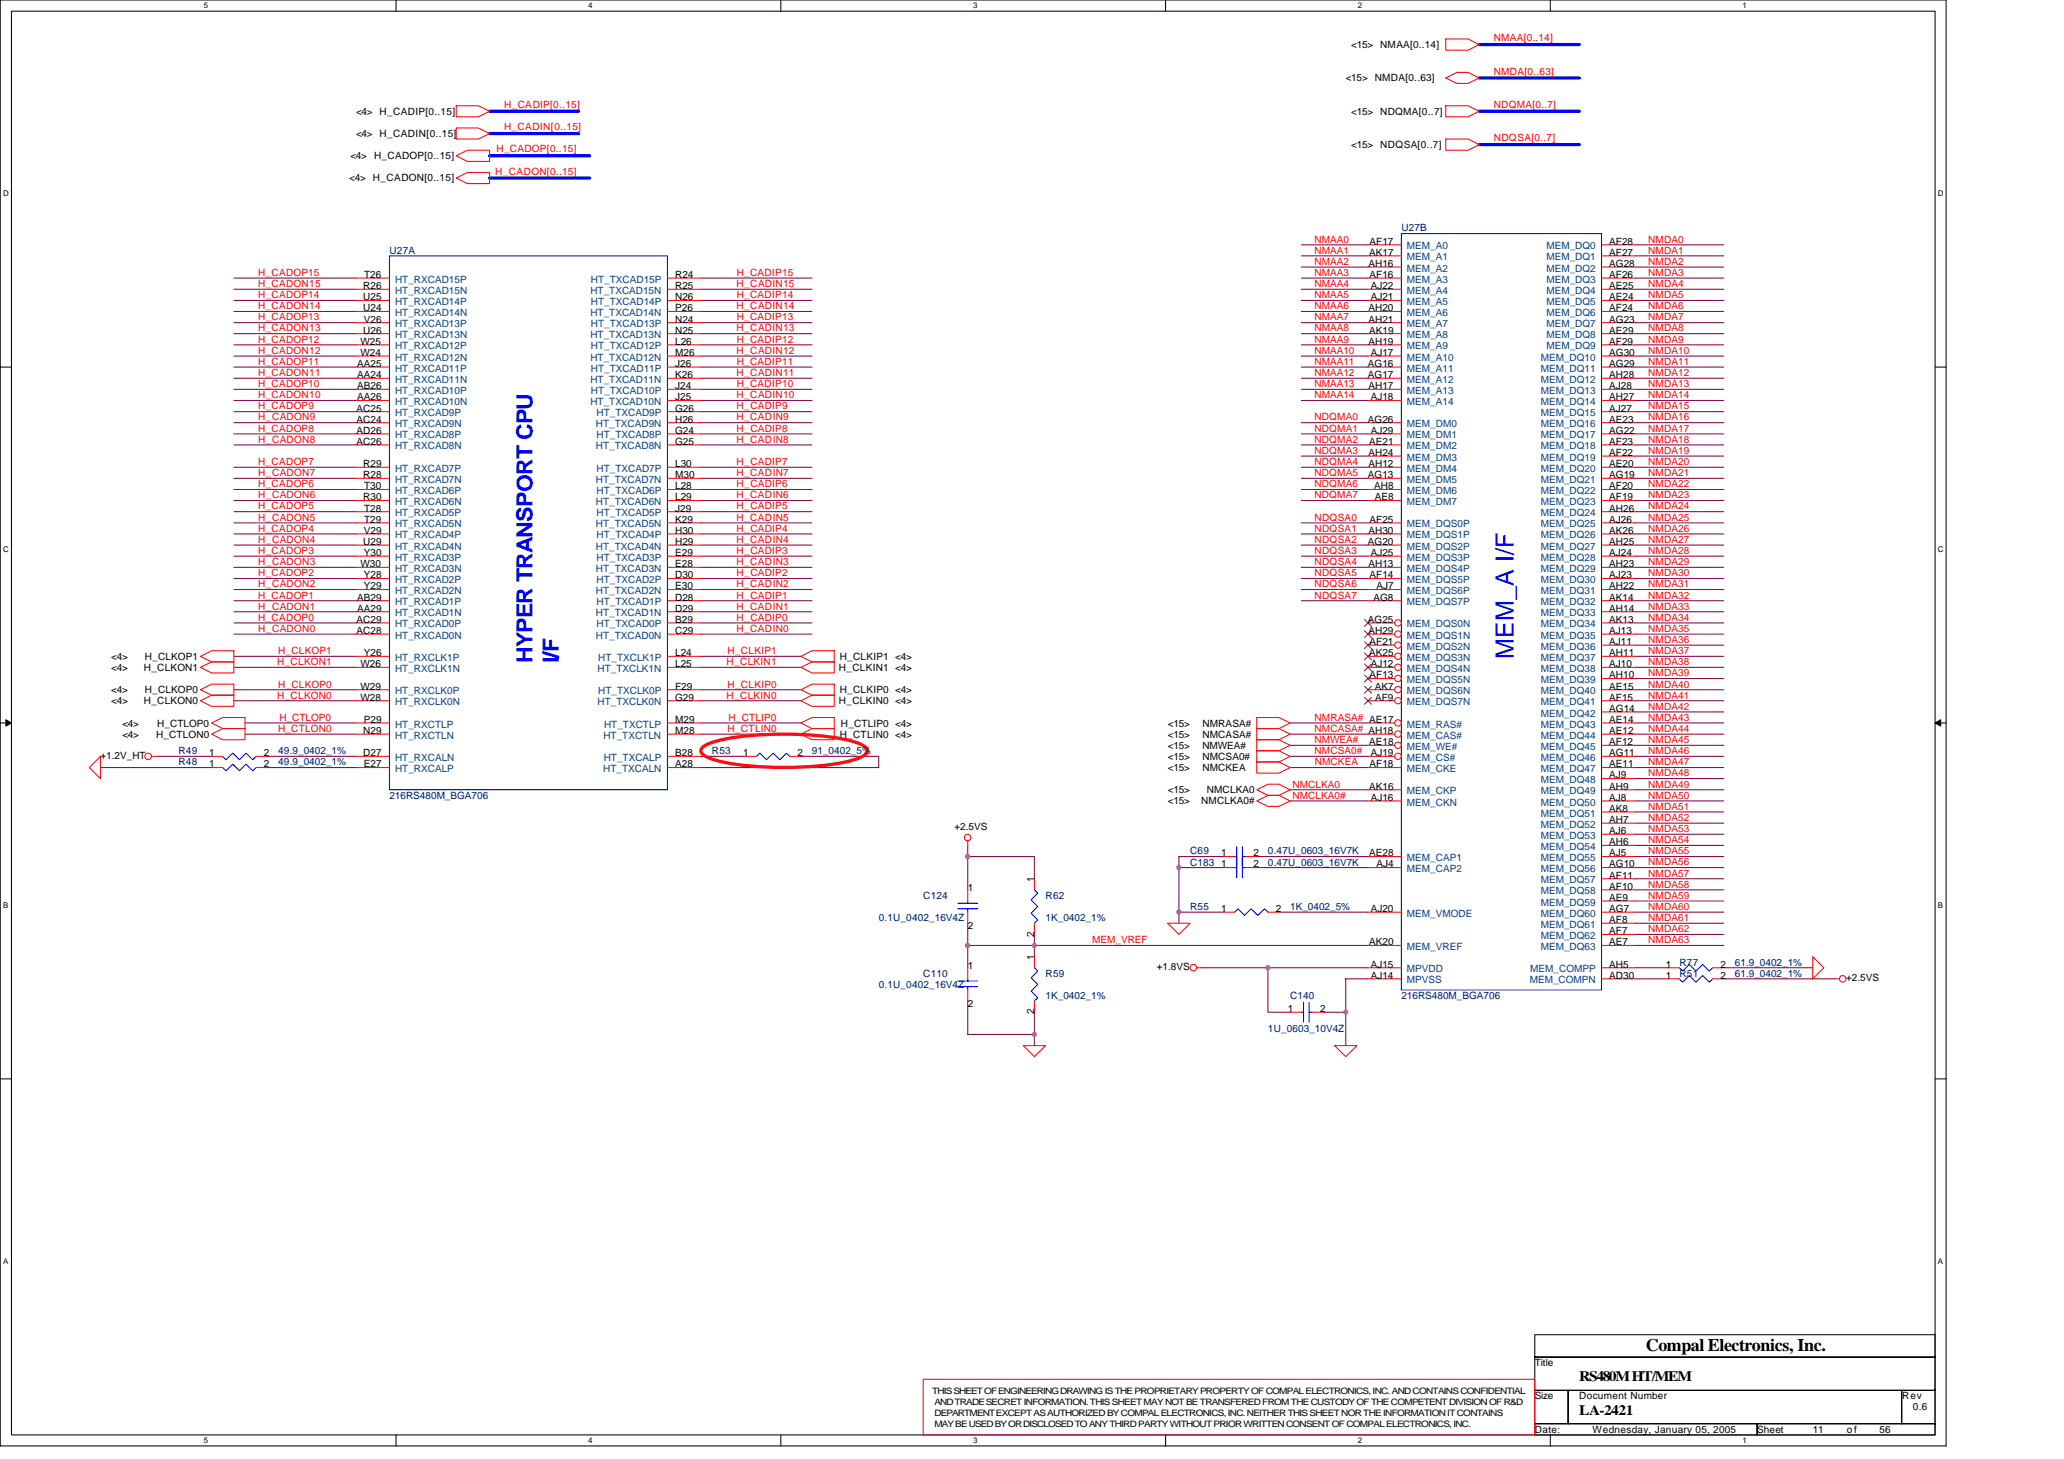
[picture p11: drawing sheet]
<svg xmlns="http://www.w3.org/2000/svg" width="297mm" height="210mm" viewBox="0 0 297 210" stroke-linecap="round" stroke-linejoin="round" font-family="sans-serif">
<defs><g id="words">
<text font-size="3.7" fill="#00f" x="217.9" y="94.7" transform="rotate(-90 217.9 94.7)">MEM_A I/F</text>
<g font-size="3.2" fill="#00f">
<text x="76.6" y="95.4" transform="rotate(-90 76.6 95.4)">HYPER TRANSPORT CPU</text>
<text x="80.4" y="95.4" transform="rotate(-90 80.4 95.4)">I/F</text>
</g>
<text font-size="2.5" x="236.9" y="194.3">Compal Electronics, Inc.</text>
<g font-size="2.1">
<text x="227.3" y="203.5">LA-2421</text>
<text x="227.3" y="198.7">RS480M HT/MEM</text>
</g>
<g font-size="1.4" fill="#f00">
<text x="215" y="5.9">NMAA[0..14]</text>
<text x="215" y="10.7">NMDA[0..63]</text>
<text x="72.5" y="15.5">H_CADIP[0..15]</text>
<text x="215" y="15.5">NDQMA[0..7]</text>
<text x="71.5" y="21.9">H_CADOP[0..15]</text>
<text x="72.5" y="18.7">H_CADIN[0..15]</text>
<text x="215" y="20.3">NDQSA[0..7]</text>
<text x="71.3" y="25.1">H_CADON[0..15]</text>
<text x="189.2" y="34.9">NMAA0</text>
<text x="237.2" y="34.9">NMDA0</text>
<text x="37.2" y="39.7">H_CADOP15</text>
<text x="37.2" y="41.3">H_CADON15</text>
<text x="106" y="41.3">H_CADIN15</text>
<text x="106" y="39.7">H_CADIP15</text>
<text x="189.2" y="36.5">NMAA1</text>
<text x="189.2" y="39.7">NMAA3</text>
<text x="189.2" y="38.1">NMAA2</text>
<text x="189.2" y="41.3">NMAA4</text>
<text x="237.2" y="38.1">NMDA2</text>
<text x="237.2" y="36.5">NMDA1</text>
<text x="237.2" y="41.3">NMDA4</text>
<text x="237.2" y="39.7">NMDA3</text>
<text x="37.2" y="42.9">H_CADOP14</text>
<text x="37.2" y="44.5">H_CADON14</text>
<text x="37.2" y="47.7">H_CADON13</text>
<text x="37.2" y="46.1">H_CADOP13</text>
<text x="106" y="44.5">H_CADIN14</text>
<text x="106" y="47.7">H_CADIN13</text>
<text x="106" y="42.9">H_CADIP14</text>
<text x="106" y="46.1">H_CADIP13</text>
<text x="189.2" y="42.9">NMAA5</text>
<text x="189.2" y="44.5">NMAA6</text>
<text x="189.2" y="46.1">NMAA7</text>
<text x="189.2" y="47.7">NMAA8</text>
<text x="237.2" y="46.1">NMDA7</text>
<text x="237.2" y="44.5">NMDA6</text>
<text x="237.2" y="47.7">NMDA8</text>
<text x="237.2" y="42.9">NMDA5</text>
<text x="37.2" y="49.3">H_CADOP12</text>
<text x="37.2" y="52.5">H_CADOP11</text>
<text x="37.2" y="50.9">H_CADON12</text>
<text x="106" y="50.9">H_CADIN12</text>
<text x="106" y="49.3">H_CADIP12</text>
<text x="106" y="52.5">H_CADIP11</text>
<text x="189.2" y="52.5">NMAA11</text>
<text x="189.2" y="49.3">NMAA9</text>
<text x="189.2" y="50.9">NMAA10</text>
<text x="237.2" y="50.9">NMDA10</text>
<text x="237.2" y="52.5">NMDA11</text>
<text x="237.2" y="49.3">NMDA9</text>
<text x="37.2" y="54.1">H_CADON11</text>
<text x="37.2" y="57.3">H_CADON10</text>
<text x="37.2" y="55.7">H_CADOP10</text>
<text x="37.2" y="58.9">H_CADOP9</text>
<text x="106" y="54.1">H_CADIN11</text>
<text x="106" y="57.3">H_CADIN10</text>
<text x="106" y="58.9">H_CADIP9</text>
<text x="106" y="55.7">H_CADIP10</text>
<text x="189.2" y="55.7">NMAA13</text>
<text x="189.2" y="54.1">NMAA12</text>
<text x="189.2" y="57.3">NMAA14</text>
<text x="237.2" y="54.1">NMDA12</text>
<text x="237.2" y="55.7">NMDA13</text>
<text x="237.2" y="58.9">NMDA15</text>
<text x="237.2" y="57.3">NMDA14</text>
<text x="37.2" y="60.5">H_CADON9</text>
<text x="37.2" y="62.1">H_CADOP8</text>
<text x="37.2" y="63.7">H_CADON8</text>
<text x="106" y="60.5">H_CADIN9</text>
<text x="106" y="63.7">H_CADIN8</text>
<text x="106" y="62.1">H_CADIP8</text>
<text x="189.2" y="65.3">NDQMA3</text>
<text x="189.2" y="62.1">NDQMA1</text>
<text x="189.2" y="63.7">NDQMA2</text>
<text x="189.2" y="60.5">NDQMA0</text>
<text x="237.2" y="60.5">NMDA16</text>
<text x="237.2" y="63.7">NMDA18</text>
<text x="237.2" y="65.3">NMDA19</text>
<text x="237.2" y="62.1">NMDA17</text>
<text x="37.2" y="66.9">H_CADOP7</text>
<text x="37.2" y="68.5">H_CADON7</text>
<text x="37.2" y="70.1">H_CADOP6</text>
<text x="37.2" y="71.7">H_CADON6</text>
<text x="106" y="68.5">H_CADIN7</text>
<text x="106" y="66.9">H_CADIP7</text>
<text x="106" y="71.7">H_CADIN6</text>
<text x="106" y="70.1">H_CADIP6</text>
<text x="189.2" y="66.9">NDQMA4</text>
<text x="189.2" y="68.5">NDQMA5</text>
<text x="189.2" y="70.1">NDQMA6</text>
<text x="189.2" y="71.7">NDQMA7</text>
<text x="237.2" y="66.9">NMDA20</text>
<text x="237.2" y="68.5">NMDA21</text>
<text x="237.2" y="70.1">NMDA22</text>
<text x="237.2" y="71.7">NMDA23</text>
<text x="37.2" y="73.3">H_CADOP5</text>
<text x="37.2" y="74.9">H_CADON5</text>
<text x="37.2" y="76.5">H_CADOP4</text>
<text x="106" y="74.9">H_CADIN5</text>
<text x="106" y="73.3">H_CADIP5</text>
<text x="106" y="76.5">H_CADIP4</text>
<text x="189.2" y="74.9">NDQSA0</text>
<text x="189.2" y="76.5">NDQSA1</text>
<text x="237.2" y="76.5">NMDA26</text>
<text x="237.2" y="73.3">NMDA24</text>
<text x="237.2" y="74.9">NMDA25</text>
<text x="37.2" y="78.1">H_CADON4</text>
<text x="37.2" y="81.3">H_CADON3</text>
<text x="37.2" y="79.7">H_CADOP3</text>
<text x="37.2" y="82.9">H_CADOP2</text>
<text x="106" y="78.1">H_CADIN4</text>
<text x="106" y="81.3">H_CADIN3</text>
<text x="106" y="79.7">H_CADIP3</text>
<text x="106" y="82.9">H_CADIP2</text>
<text x="189.2" y="79.7">NDQSA3</text>
<text x="189.2" y="78.1">NDQSA2</text>
<text x="189.2" y="81.3">NDQSA4</text>
<text x="189.2" y="82.9">NDQSA5</text>
<text x="237.2" y="82.9">NMDA30</text>
<text x="237.2" y="79.7">NMDA28</text>
<text x="237.2" y="81.3">NMDA29</text>
<text x="237.2" y="78.1">NMDA27</text>
<text x="37.2" y="84.5">H_CADON2</text>
<text x="37.2" y="89.3">H_CADOP0</text>
<text x="37.2" y="87.7">H_CADON1</text>
<text x="37.2" y="86.1">H_CADOP1</text>
<text x="106" y="84.5">H_CADIN2</text>
<text x="106" y="86.1">H_CADIP1</text>
<text x="106" y="87.7">H_CADIN1</text>
<text x="106" y="89.3">H_CADIP0</text>
<text x="189.2" y="84.5">NDQSA6</text>
<text x="189.2" y="86.1">NDQSA7</text>
<text x="237.2" y="84.5">NMDA31</text>
<text x="237.2" y="89.3">NMDA34</text>
<text x="237.2" y="86.1">NMDA32</text>
<text x="237.2" y="87.7">NMDA33</text>
<text x="37.2" y="90.9">H_CADON0</text>
<text x="39.9" y="95.7">H_CLKON1</text>
<text x="40" y="94.1">H_CLKOP1</text>
<text x="104.5" y="95.7">H_CLKIN1</text>
<text x="104.7" y="94.1">H_CLKIP1</text>
<text x="106" y="90.9">H_CADIN0</text>
<text x="237.2" y="95.7">NMDA38</text>
<text x="237.2" y="94.1">NMDA37</text>
<text x="237.2" y="90.9">NMDA35</text>
<text x="237.2" y="92.5">NMDA36</text>
<text x="39.9" y="100.5">H_CLKON0</text>
<text x="40" y="98.9">H_CLKOP0</text>
<text x="104.5" y="100.5">H_CLKIN0</text>
<text x="104.7" y="98.9">H_CLKIP0</text>
<text x="237.2" y="97.3">NMDA39</text>
<text x="237.2" y="100.5">NMDA41</text>
<text x="237.2" y="98.9">NMDA40</text>
<text x="40" y="105.3">H_CTLON0</text>
<text x="40.2" y="103.7">H_CTLOP0</text>
<text x="104.7" y="105.3">H_CTLIN0</text>
<text x="104.9" y="103.7">H_CTLIP0</text>
<text x="189.2" y="105.3">NMCASA# AH18</text>
<text x="189.2" y="106.9">NMWEA#</text>
<text x="189.2" y="103.7">NMRASA# AE17</text>
<text x="237.2" y="102.1">NMDA42</text>
<text x="237.2" y="103.7">NMDA43</text>
<text x="237.2" y="105.3">NMDA44</text>
<text x="237.2" y="106.9">NMDA45</text>
<text x="186" y="113.3">NMCLKA0</text>
<text x="189.2" y="108.5">NMCSA0#</text>
<text x="189.2" y="110.1">NMCKEA</text>
<text x="237.2" y="110.1">NMDA47</text>
<text x="237.2" y="108.5">NMDA46</text>
<text x="237.2" y="113.3">NMDA49</text>
<text x="237.2" y="111.7">NMDA48</text>
<text x="186" y="114.9">NMCLKA0#</text>
<text x="237.2" y="114.9">NMDA50</text>
<text x="237.2" y="118.1">NMDA52</text>
<text x="237.2" y="119.7">NMDA53</text>
<text x="237.2" y="116.5">NMDA51</text>
<text x="237.2" y="121.3">NMDA54</text>
<text x="237.2" y="122.9">NMDA55</text>
<text x="237.2" y="124.5">NMDA56</text>
<text x="237.2" y="127.7">NMDA58</text>
<text x="237.2" y="126.1">NMDA57</text>
<text x="237.2" y="129.3">NMDA59</text>
<text x="237.2" y="130.9">NMDA60</text>
<text x="157.2" y="135.7">MEM_VREF</text>
<text x="237.2" y="132.5">NMDA61</text>
<text x="237.2" y="134.1">NMDA62</text>
<text x="237.2" y="135.7">NMDA63</text>
</g>
<g font-size="1.4">
<text x="193.7" y="11.7">&lt;15&gt; NMDA[0..63]</text>
<text x="194.5" y="6.9">&lt;15&gt; NMAA[0..14]</text>
<text x="51.3" y="16.5">&lt;4&gt; H_CADIP[0..15]</text>
<text x="194.5" y="16.5">&lt;15&gt; NDQMA[0..7]</text>
<text x="50.5" y="22.9">&lt;4&gt;</text>
<text x="51.3" y="19.7">&lt;4&gt; H_CADIN[0..15]</text>
<text x="53.8" y="22.9">H_CADOP[0..15]</text>
<text x="194.5" y="21.3">&lt;15&gt; NDQSA[0..7]</text>
<text x="50.3" y="26.1">&lt;4&gt; H_CADON[0..15]</text>
<text x="197.1" y="35.2">AF17</text>
<text x="231.6" y="35.2">AF28</text>
<text x="52.3" y="41.6">R26</text>
<text x="52.4" y="40">T26</text>
<text x="97.2" y="40">R24</text>
<text x="97.2" y="41.6">R25</text>
<text x="197" y="38.4">AH16</text>
<text x="197" y="36.8">AK17</text>
<text x="197.1" y="40">AF16</text>
<text x="197.3" y="41.6">AJ22</text>
<text x="231.6" y="36.8">AF27</text>
<text x="231.6" y="38.4">AG28</text>
<text x="231.6" y="40">AF26</text>
<text x="231.6" y="41.6">AE25</text>
<text x="52.3" y="43.2">U25</text>
<text x="52.3" y="44.8">U24</text>
<text x="52.3" y="48">U26</text>
<text x="52.4" y="46.4">V26</text>
<text x="97.2" y="43.2">N26</text>
<text x="97.2" y="46.4">N24</text>
<text x="97.2" y="44.8">P26</text>
<text x="97.2" y="48">N25</text>
<text x="197" y="44.8">AH20</text>
<text x="197" y="46.4">AH21</text>
<text x="197" y="48">AK19</text>
<text x="197.3" y="43.2">AJ21</text>
<text x="231.6" y="43.2">AE24</text>
<text x="231.6" y="44.8">AF24</text>
<text x="231.6" y="46.4">AG23</text>
<text x="231.6" y="48">AE29</text>
<text x="51.4" y="52.8">AA25</text>
<text x="51.9" y="49.6">W25</text>
<text x="51.9" y="51.2">W24</text>
<text x="97.2" y="49.6">L26</text>
<text x="97.2" y="52.8">J26</text>
<text x="97.2" y="51.2">M26</text>
<text x="196.9" y="52.8">AG16</text>
<text x="197" y="49.6">AH19</text>
<text x="197.3" y="51.2">AJ17</text>
<text x="231.6" y="49.6">AF29</text>
<text x="231.6" y="51.2">AG30</text>
<text x="231.6" y="52.8">AG29</text>
<text x="51.3" y="59.2">AC25</text>
<text x="51.4" y="54.4">AA24</text>
<text x="51.4" y="56">AB26</text>
<text x="51.4" y="57.6">AA26</text>
<text x="97.2" y="56">J24</text>
<text x="97.2" y="59.2">G26</text>
<text x="97.2" y="54.4">K26</text>
<text x="97.2" y="57.6">J25</text>
<text x="196.9" y="54.4">AG17</text>
<text x="197" y="56">AH17</text>
<text x="197.3" y="57.6">AJ18</text>
<text x="231.6" y="54.4">AH28</text>
<text x="231.6" y="56">AJ28</text>
<text x="231.6" y="57.6">AH27</text>
<text x="231.6" y="59.2">AJ27</text>
<text x="51.3" y="60.8">AC24</text>
<text x="51.3" y="62.4">AD26</text>
<text x="51.3" y="64">AC26</text>
<text x="97.2" y="60.8">H26</text>
<text x="97.2" y="64">G25</text>
<text x="97.2" y="62.4">G24</text>
<text x="196.9" y="60.8">AG26</text>
<text x="197" y="65.6">AH24</text>
<text x="197" y="64">AE21</text>
<text x="197.3" y="62.4">AJ29</text>
<text x="231.6" y="60.8">AE23</text>
<text x="231.6" y="62.4">AG22</text>
<text x="231.6" y="64">AF23</text>
<text x="231.6" y="65.6">AF22</text>
<text x="52.3" y="67.2">R29</text>
<text x="52.3" y="68.8">R28</text>
<text x="52.3" y="72">R30</text>
<text x="52.4" y="70.4">T30</text>
<text x="97.2" y="68.8">M30</text>
<text x="97.2" y="72">L29</text>
<text x="97.2" y="67.2">L30</text>
<text x="97.2" y="70.4">L28</text>
<text x="196.9" y="68.8">AG13</text>
<text x="197" y="67.2">AH12</text>
<text x="197.8" y="70.4">AH8</text>
<text x="197.8" y="72">AE8</text>
<text x="231.6" y="67.2">AE20</text>
<text x="231.6" y="68.8">AG19</text>
<text x="231.6" y="70.4">AF20</text>
<text x="231.6" y="72">AF19</text>
<text x="52.4" y="76.8">V29</text>
<text x="52.4" y="73.6">T28</text>
<text x="52.4" y="75.2">T29</text>
<text x="97.2" y="75.2">K29</text>
<text x="97.2" y="73.6">J29</text>
<text x="97.2" y="76.8">H30</text>
<text x="197" y="76.8">AH30</text>
<text x="197.1" y="75.2">AF25</text>
<text x="231.6" y="73.6">AH26</text>
<text x="231.6" y="75.2">AJ26</text>
<text x="231.6" y="76.8">AK26</text>
<text x="51.9" y="81.6">W30</text>
<text x="52.3" y="78.4">U29</text>
<text x="52.4" y="80">Y30</text>
<text x="52.4" y="83.2">Y28</text>
<text x="97.2" y="78.4">H29</text>
<text x="97.2" y="81.6">E28</text>
<text x="97.2" y="80">E29</text>
<text x="97.2" y="83.2">D30</text>
<text x="196.9" y="78.4">AG20</text>
<text x="197" y="81.6">AH13</text>
<text x="197.1" y="83.2">AF14</text>
<text x="197.3" y="80">AJ25</text>
<text x="231.6" y="78.4">AH25</text>
<text x="231.6" y="80">AJ24</text>
<text x="231.6" y="81.6">AH23</text>
<text x="231.6" y="83.2">AJ23</text>
<text x="51.3" y="89.6">AC29</text>
<text x="51.4" y="86.4">AB29</text>
<text x="51.4" y="88">AA29</text>
<text x="52.4" y="84.8">Y29</text>
<text x="97.2" y="84.8">E30</text>
<text x="97.2" y="88">D29</text>
<text x="97.2" y="86.4">D28</text>
<text x="97.2" y="89.6">B29</text>
<text x="196.9" y="89.6">AG25</text>
<text x="197.7" y="86.4">AG8</text>
<text x="198.1" y="84.8">AJ7</text>
<text x="231.6" y="84.8">AH22</text>
<text x="231.6" y="86.4">AK14</text>
<text x="231.6" y="88">AH14</text>
<text x="231.6" y="89.6">AK13</text>
<text x="16" y="94.9">&lt;4&gt;</text>
<text x="20.8" y="94.9">H_CLKOP1</text>
<text x="51.3" y="91.2">AC28</text>
<text x="51.9" y="96">W26</text>
<text x="52.4" y="94.4">Y26</text>
<text x="97.2" y="91.2">C29</text>
<text x="97.2" y="94.4">L24</text>
<text x="97.2" y="96">L25</text>
<text x="120.9" y="94.9">H_CLKIP1 &lt;4&gt;</text>
<text x="197" y="91.2">AH29</text>
<text x="197" y="94.4">AK25</text>
<text x="197.1" y="92.8">AF21</text>
<text x="197.3" y="96">AJ12</text>
<text x="231.6" y="91.2">AJ13</text>
<text x="231.6" y="92.8">AJ11</text>
<text x="231.6" y="94.4">AH11</text>
<text x="231.6" y="96">AJ10</text>
<text x="16" y="99.7">&lt;4&gt;</text>
<text x="16" y="101.3">&lt;4&gt;</text>
<text x="16" y="96.5">&lt;4&gt;</text>
<text x="20.7" y="101.3">H_CLKON0</text>
<text x="20.7" y="96.5">H_CLKON1</text>
<text x="20.8" y="99.7">H_CLKOP0</text>
<text x="51.9" y="99.2">W29</text>
<text x="51.9" y="100.8">W28</text>
<text x="97.2" y="99.2">F29</text>
<text x="97.2" y="100.8">G29</text>
<text x="120.7" y="101.3">H_CLKIN0 &lt;4&gt;</text>
<text x="120.7" y="96.5">H_CLKIN1 &lt;4&gt;</text>
<text x="120.9" y="99.7">H_CLKIP0 &lt;4&gt;</text>
<text x="197.1" y="97.6">AF13</text>
<text x="197.8" y="99.2">AK7</text>
<text x="197.9" y="100.8">AF9</text>
<text x="231.6" y="97.6">AH10</text>
<text x="231.6" y="99.2">AE15</text>
<text x="231.6" y="100.8">AF15</text>
<text x="17.6" y="106.1">&lt;4&gt;</text>
<text x="17.6" y="104.5">&lt;4&gt;</text>
<text x="22.5" y="106.1">H_CTLON0</text>
<text x="22.6" y="104.5">H_CTLOP0</text>
<text x="52.3" y="105.6">N29</text>
<text x="52.4" y="104">P29</text>
<text x="97.2" y="104">M29</text>
<text x="97.2" y="105.6">M28</text>
<text x="120.9" y="106.1">H_CTLIN0 &lt;4&gt;</text>
<text x="121" y="104.5">H_CTLIP0 &lt;4&gt;</text>
<text x="168.1" y="107.7">&lt;15&gt;</text>
<text x="168.1" y="104.5">&lt;15&gt;</text>
<text x="168.1" y="106.1">&lt;15&gt;</text>
<text x="173" y="107.7">NMWEA#</text>
<text x="173" y="104.5">NMRASA#</text>
<text x="173" y="106.1">NMCASA#</text>
<text x="197" y="107.2">AE18</text>
<text x="231.6" y="102.4">AG14</text>
<text x="231.6" y="104">AE14</text>
<text x="231.6" y="105.6">AE12</text>
<text x="231.6" y="107.2">AF12</text>
<text x="14.5" y="109.2">+1.2V_HT</text>
<text x="30.1" y="108.8">1</text>
<text x="30.1" y="110.4">1</text>
<text x="38" y="108.8">2</text>
<text x="38" y="110.4">2</text>
<text x="52.3" y="108.8">D27</text>
<text x="52.4" y="110.4">E27</text>
<text x="97.2" y="110.4">A28</text>
<text x="97.2" y="108.8">B28</text>
<text x="106.9" y="108.8">1</text>
<text x="114.8" y="108.8">2</text>
<text x="168.1" y="109.3">&lt;15&gt;</text>
<text x="168.1" y="110.9">&lt;15&gt;</text>
<text x="173" y="109.3">NMCSA0#</text>
<text x="173" y="110.9">NMCKEA</text>
<text x="197" y="113.6">AK16</text>
<text x="197.1" y="110.4">AF18</text>
<text x="197.3" y="108.8">AJ19</text>
<text x="231.6" y="108.8">AG11</text>
<text x="231.6" y="110.4">AE11</text>
<text x="231.6" y="112">AJ9</text>
<text x="231.6" y="113.6">AH9</text>
<text x="137.3" y="119.4">+2.5VS</text>
<text x="168.1" y="114.1">&lt;15&gt;</text>
<text x="168.1" y="115.7">&lt;15&gt;</text>
<text x="172.9" y="115.7">NMCLKA0#</text>
<text x="173.7" y="114.1">NMCLKA0</text>
<text x="197.3" y="115.2">AJ16</text>
<text x="231.6" y="115.2">AJ8</text>
<text x="231.6" y="116.8">AK8</text>
<text x="231.6" y="118.4">AH7</text>
<text x="231.6" y="120">AJ6</text>
<text x="175.7" y="123.2">1</text>
<text x="175.7" y="124.8">1</text>
<text x="180.4" y="123.2">2</text>
<text x="180.4" y="124.8">2</text>
<text x="197" y="123.2">AE28</text>
<text x="198.1" y="124.8">AJ4</text>
<text x="231.6" y="121.6">AH6</text>
<text x="231.6" y="123.2">AJ5</text>
<text x="231.6" y="124.8">AG10</text>
<text x="139.3" y="128.2">1</text>
<text x="148.8" y="126.9" transform="rotate(-90 148.8 126.9)">1</text>
<text x="175.7" y="131.2">1</text>
<text x="183.6" y="131.2">2</text>
<text x="197.3" y="131.2">AJ20</text>
<text x="231.6" y="126.4">AF11</text>
<text x="231.6" y="128">AF10</text>
<text x="231.6" y="129.6">AE9</text>
<text x="231.6" y="131.2">AG7</text>
<text x="139.3" y="133.6">2</text>
<text x="148.8" y="134.7" transform="rotate(-90 148.8 134.7)">2</text>
<text x="197" y="136">AK20</text>
<text x="231.6" y="132.8">AF8</text>
<text x="231.6" y="134.4">AF7</text>
<text x="231.6" y="136">AE7</text>
<text x="139.3" y="139.4">1</text>
<text x="148.8" y="138.1" transform="rotate(-90 148.8 138.1)">1</text>
<text x="166.5" y="139.6">+1.8VS</text>
<text x="197.3" y="139.2">AJ15</text>
<text x="197.3" y="140.8">AJ14</text>
<text x="231.6" y="140.8">AD30</text>
<text x="231.6" y="139.2">AH5</text>
<text x="239.8" y="139.2">1</text>
<text x="239.8" y="140.8">1</text>
<text x="247.6" y="139.2">2</text>
<text x="247.6" y="140.8">2</text>
<text x="265.7" y="141.2">+2.5VS</text>
<text x="139.3" y="144.8">2</text>
<text x="148.8" y="145.9" transform="rotate(-90 148.8 145.9)">2</text>
<text x="185.4" y="145.6">1</text>
<text x="190" y="145.6">2</text>
<text x="220.9" y="196.5">Title</text>
<text x="220.9" y="201.3">Size</text>
<text x="227.3" y="201.3">Document Number</text>
<text x="273.7" y="201.3">Rev</text>
<text x="275.3" y="202.9">0.6</text>
<text x="220.9" y="206.1">Date:</text>
<text x="229.2" y="206.1">Wednesday, January 05, 2005</text>
<text x="252.9" y="206.1">Sheet</text>
<text x="260.9" y="206.1">11</text>
<text x="265.8" y="206.1">of</text>
<text x="270.5" y="206.1">56</text>
</g>
<g font-size="1.4" fill="#000080">
<text x="201.7" y="33.3">U27B</text>
<text x="56" y="36.5">U27A</text>
<text x="25.7" y="108.5">R49</text>
<text x="25.7" y="110.1">R48</text>
<text x="40" y="108.5">49.9_0402_1%</text>
<text x="40" y="110.1">49.9_0402_1%</text>
<text x="102.5" y="108.5">R53</text>
<text x="116.9" y="108.5">91_0402_5%</text>
<text x="56" y="114.9">216RS480M_BGA706</text>
<text x="171.3" y="122.9">C69</text>
<text x="171.3" y="124.5">C183</text>
<text x="182.5" y="124.5">0.47U_0603_16V7K</text>
<text x="182.5" y="122.9">0.47U_0603_16V7K</text>
<text x="132.9" y="129.3">C124</text>
<text x="150.5" y="129.3">R62</text>
<text x="171.3" y="130.9">R55</text>
<text x="185.7" y="130.9">1K_0402_5%</text>
<text x="126.5" y="132.5">0.1U_0402_16V4Z</text>
<text x="150.5" y="132.5">1K_0402_1%</text>
<text x="126.5" y="142.1">0.1U_0402_16V4Z</text>
<text x="132.9" y="140.5">C110</text>
<text x="150.5" y="140.5">R59</text>
<text x="150.5" y="143.7">1K_0402_1%</text>
<text x="185.7" y="143.7">C140</text>
<text x="201.7" y="143.7">216RS480M_BGA706</text>
<text x="241.7" y="138.9">R77</text>
<text x="241.7" y="140.5">R51</text>
<text x="249.7" y="138.9">61.9_0402_1%</text>
<text x="249.7" y="140.5">61.9_0402_1%</text>
<text x="182.5" y="148.5">1U_0603_10V4Z</text>
</g>
<g font-size="1.4" fill="#004080">
<text x="202.5" y="35.9">MEM_A0</text>
<text x="222.5" y="35.9">MEM_DQ0</text>
<text x="56.9" y="40.7">HT_RXCAD15P</text>
<text x="85" y="40.7">HT_TXCAD15P</text>
<text x="202.5" y="37.5">MEM_A1</text>
<text x="202.5" y="39.1">MEM_A2</text>
<text x="202.5" y="40.7">MEM_A3</text>
<text x="222.5" y="37.5">MEM_DQ1</text>
<text x="222.5" y="39.1">MEM_DQ2</text>
<text x="222.5" y="40.7">MEM_DQ3</text>
<text x="56.9" y="42.3">HT_RXCAD15N</text>
<text x="56.9" y="43.9">HT_RXCAD14P</text>
<text x="56.9" y="45.5">HT_RXCAD14N</text>
<text x="56.9" y="47.1">HT_RXCAD13P</text>
<text x="85" y="42.3">HT_TXCAD15N</text>
<text x="85" y="45.5">HT_TXCAD14N</text>
<text x="85" y="43.9">HT_TXCAD14P</text>
<text x="85" y="47.1">HT_TXCAD13P</text>
<text x="202.5" y="42.3">MEM_A4</text>
<text x="202.5" y="43.9">MEM_A5</text>
<text x="202.5" y="45.5">MEM_A6</text>
<text x="202.5" y="47.1">MEM_A7</text>
<text x="222.5" y="42.3">MEM_DQ4</text>
<text x="222.5" y="43.9">MEM_DQ5</text>
<text x="222.5" y="45.5">MEM_DQ6</text>
<text x="222.5" y="47.1">MEM_DQ7</text>
<text x="56.9" y="48.7">HT_RXCAD13N</text>
<text x="56.9" y="50.3">HT_RXCAD12P</text>
<text x="56.9" y="51.9">HT_RXCAD12N</text>
<text x="56.9" y="53.5">HT_RXCAD11P</text>
<text x="85" y="48.7">HT_TXCAD13N</text>
<text x="85" y="51.9">HT_TXCAD12N</text>
<text x="85" y="50.3">HT_TXCAD12P</text>
<text x="85" y="53.5">HT_TXCAD11P</text>
<text x="202.5" y="48.7">MEM_A8</text>
<text x="202.5" y="50.3">MEM_A9</text>
<text x="202.5" y="51.9">MEM_A10</text>
<text x="202.5" y="53.5">MEM_A11</text>
<text x="221.7" y="51.9">MEM_DQ10</text>
<text x="221.7" y="53.5">MEM_DQ11</text>
<text x="222.5" y="48.7">MEM_DQ8</text>
<text x="222.5" y="50.3">MEM_DQ9</text>
<text x="56.9" y="55.1">HT_RXCAD11N</text>
<text x="56.9" y="56.7">HT_RXCAD10P</text>
<text x="56.9" y="58.3">HT_RXCAD10N</text>
<text x="56.9" y="59.9">HT_RXCAD9P</text>
<text x="85" y="55.1">HT_TXCAD11N</text>
<text x="85" y="58.3">HT_TXCAD10N</text>
<text x="85" y="56.7">HT_TXCAD10P</text>
<text x="85.8" y="59.9">HT_TXCAD9P</text>
<text x="202.5" y="55.1">MEM_A12</text>
<text x="202.5" y="56.7">MEM_A13</text>
<text x="202.5" y="58.3">MEM_A14</text>
<text x="221.7" y="55.1">MEM_DQ12</text>
<text x="221.7" y="56.7">MEM_DQ13</text>
<text x="221.7" y="58.3">MEM_DQ14</text>
<text x="221.7" y="59.9">MEM_DQ15</text>
<text x="56.9" y="61.5">HT_RXCAD9N</text>
<text x="56.9" y="63.1">HT_RXCAD8P</text>
<text x="56.9" y="64.7">HT_RXCAD8N</text>
<text x="85.8" y="61.5">HT_TXCAD9N</text>
<text x="85.8" y="64.7">HT_TXCAD8N</text>
<text x="85.8" y="63.1">HT_TXCAD8P</text>
<text x="202.5" y="61.5">MEM_DM0</text>
<text x="202.5" y="63.1">MEM_DM1</text>
<text x="202.5" y="64.7">MEM_DM2</text>
<text x="221.7" y="61.5">MEM_DQ16</text>
<text x="221.7" y="63.1">MEM_DQ17</text>
<text x="221.7" y="64.7">MEM_DQ18</text>
<text x="56.9" y="67.9">HT_RXCAD7P</text>
<text x="56.9" y="69.5">HT_RXCAD7N</text>
<text x="56.9" y="71.1">HT_RXCAD6P</text>
<text x="85.8" y="69.5">HT_TXCAD7N</text>
<text x="85.8" y="67.9">HT_TXCAD7P</text>
<text x="85.8" y="71.1">HT_TXCAD6P</text>
<text x="202.5" y="66.3">MEM_DM3</text>
<text x="202.5" y="67.9">MEM_DM4</text>
<text x="202.5" y="69.5">MEM_DM5</text>
<text x="202.5" y="71.1">MEM_DM6</text>
<text x="221.7" y="66.3">MEM_DQ19</text>
<text x="221.7" y="67.9">MEM_DQ20</text>
<text x="221.7" y="69.5">MEM_DQ21</text>
<text x="221.7" y="71.1">MEM_DQ22</text>
<text x="56.9" y="72.7">HT_RXCAD6N</text>
<text x="56.9" y="74.3">HT_RXCAD5P</text>
<text x="56.9" y="75.9">HT_RXCAD5N</text>
<text x="56.9" y="77.5">HT_RXCAD4P</text>
<text x="85.8" y="72.7">HT_TXCAD6N</text>
<text x="85.8" y="75.9">HT_TXCAD5N</text>
<text x="85.8" y="74.3">HT_TXCAD5P</text>
<text x="85.8" y="77.5">HT_TXCAD4P</text>
<text x="202.5" y="72.7">MEM_DM7</text>
<text x="202.5" y="77.5">MEM_DQS1P</text>
<text x="202.5" y="75.9">MEM_DQS0P</text>
<text x="221.7" y="72.7">MEM_DQ23</text>
<text x="221.7" y="74.3">MEM_DQ24</text>
<text x="221.7" y="75.9">MEM_DQ25</text>
<text x="221.7" y="77.5">MEM_DQ26</text>
<text x="56.9" y="79.1">HT_RXCAD4N</text>
<text x="56.9" y="80.7">HT_RXCAD3P</text>
<text x="56.9" y="82.3">HT_RXCAD3N</text>
<text x="56.9" y="83.9">HT_RXCAD2P</text>
<text x="85.8" y="79.1">HT_TXCAD4N</text>
<text x="85.8" y="82.3">HT_TXCAD3N</text>
<text x="85.8" y="80.7">HT_TXCAD3P</text>
<text x="85.8" y="83.9">HT_TXCAD2P</text>
<text x="202.5" y="79.1">MEM_DQS2P</text>
<text x="202.5" y="80.7">MEM_DQS3P</text>
<text x="202.5" y="82.3">MEM_DQS4P</text>
<text x="202.5" y="83.9">MEM_DQS5P</text>
<text x="221.7" y="79.1">MEM_DQ27</text>
<text x="221.7" y="80.7">MEM_DQ28</text>
<text x="221.7" y="82.3">MEM_DQ29</text>
<text x="221.7" y="83.9">MEM_DQ30</text>
<text x="56.9" y="85.5">HT_RXCAD2N</text>
<text x="56.9" y="87.1">HT_RXCAD1P</text>
<text x="56.9" y="88.7">HT_RXCAD1N</text>
<text x="85.8" y="85.5">HT_TXCAD2N</text>
<text x="85.8" y="88.7">HT_TXCAD1N</text>
<text x="85.8" y="87.1">HT_TXCAD1P</text>
<text x="202.5" y="85.5">MEM_DQS6P</text>
<text x="202.5" y="87.1">MEM_DQS7P</text>
<text x="221.7" y="85.5">MEM_DQ31</text>
<text x="221.7" y="87.1">MEM_DQ32</text>
<text x="221.7" y="88.7">MEM_DQ33</text>
<text x="56.9" y="90.3">HT_RXCAD0P</text>
<text x="56.9" y="91.9">HT_RXCAD0N</text>
<text x="56.9" y="95.1">HT_RXCLK1P</text>
<text x="85.8" y="91.9">HT_TXCAD0N</text>
<text x="85.8" y="90.3">HT_TXCAD0P</text>
<text x="86.1" y="95.1">HT_TXCLK1P</text>
<text x="202.5" y="90.3">MEM_DQS0N</text>
<text x="202.5" y="91.9">MEM_DQS1N</text>
<text x="202.5" y="93.5">MEM_DQS2N</text>
<text x="202.5" y="95.1">MEM_DQS3N</text>
<text x="221.7" y="90.3">MEM_DQ34</text>
<text x="221.7" y="91.9">MEM_DQ35</text>
<text x="221.7" y="93.5">MEM_DQ36</text>
<text x="221.7" y="95.1">MEM_DQ37</text>
<text x="56.9" y="96.7">HT_RXCLK1N</text>
<text x="56.9" y="99.9">HT_RXCLK0P</text>
<text x="56.9" y="101.5">HT_RXCLK0N</text>
<text x="86" y="96.7">HT_TXCLK1N</text>
<text x="86" y="101.5">HT_TXCLK0N</text>
<text x="86.1" y="99.9">HT_TXCLK0P</text>
<text x="202.5" y="96.7">MEM_DQS4N</text>
<text x="202.5" y="98.3">MEM_DQS5N</text>
<text x="202.5" y="99.9">MEM_DQS6N</text>
<text x="202.5" y="101.5">MEM_DQS7N</text>
<text x="221.7" y="96.7">MEM_DQ38</text>
<text x="221.7" y="98.3">MEM_DQ39</text>
<text x="221.7" y="99.9">MEM_DQ40</text>
<text x="221.7" y="101.5">MEM_DQ41</text>
<text x="56.9" y="104.7">HT_RXCTLP</text>
<text x="56.9" y="106.3">HT_RXCTLN</text>
<text x="86.8" y="106.3">HT_TXCTLN</text>
<text x="86.9" y="104.7">HT_TXCTLP</text>
<text x="202.5" y="104.7">MEM_RAS#</text>
<text x="202.5" y="106.3">MEM_CAS#</text>
<text x="202.5" y="107.9">MEM_WE#</text>
<text x="221.7" y="103.1">MEM_DQ42</text>
<text x="221.7" y="104.7">MEM_DQ43</text>
<text x="221.7" y="106.3">MEM_DQ44</text>
<text x="221.7" y="107.9">MEM_DQ45</text>
<text x="56.9" y="109.5">HT_RXCALN</text>
<text x="56.9" y="111.1">HT_RXCALP</text>
<text x="86.8" y="111.1">HT_TXCALN</text>
<text x="86.9" y="109.5">HT_TXCALP</text>
<text x="202.5" y="109.5">MEM_CS#</text>
<text x="202.5" y="111.1">MEM_CKE</text>
<text x="221.7" y="109.5">MEM_DQ46</text>
<text x="221.7" y="111.1">MEM_DQ47</text>
<text x="221.7" y="112.7">MEM_DQ48</text>
<text x="202.5" y="114.3">MEM_CKP</text>
<text x="202.5" y="115.9">MEM_CKN</text>
<text x="221.7" y="114.3">MEM_DQ49</text>
<text x="221.7" y="115.9">MEM_DQ50</text>
<text x="221.7" y="117.5">MEM_DQ51</text>
<text x="221.7" y="119.1">MEM_DQ52</text>
<text x="202.5" y="123.9">MEM_CAP1</text>
<text x="202.5" y="125.5">MEM_CAP2</text>
<text x="221.7" y="120.7">MEM_DQ53</text>
<text x="221.7" y="122.3">MEM_DQ54</text>
<text x="221.7" y="123.9">MEM_DQ55</text>
<text x="221.7" y="125.5">MEM_DQ56</text>
<text x="202.5" y="131.9">MEM_VMODE</text>
<text x="221.7" y="127.1">MEM_DQ57</text>
<text x="221.7" y="128.7">MEM_DQ58</text>
<text x="221.7" y="130.3">MEM_DQ59</text>
<text x="221.7" y="131.9">MEM_DQ60</text>
<text x="202.5" y="136.7">MEM_VREF</text>
<text x="221.7" y="133.5">MEM_DQ61</text>
<text x="221.7" y="135.1">MEM_DQ62</text>
<text x="221.7" y="136.7">MEM_DQ63</text>
<text x="202.5" y="139.9">MPVDD</text>
<text x="202.5" y="141.5">MPVSS</text>
<text x="220.2" y="141.5">MEM_COMPN</text>
<text x="220.2" y="139.9">MEM_COMPP</text>
</g>
<g font-size="1.3">
<text x="134.2" y="200.5">THIS SHEET OF ENGINEERING DRAWING IS THE PROPRIETARY PROPERTY OF COMPAL ELECTRONICS, INC. AND CONTAINS CONFIDENTIAL</text>
<text x="134.5" y="202.1">AND TRADE SECRET INFORMATION. THIS SHEET MAY NOT BE TRANSFERED FROM THE CUSTODY OF THE COMPETENT DIVISION OF R&amp;D</text>
<text x="134.5" y="203.7">DEPARTMENT EXCEPT AS AUTHORIZED BY COMPAL ELECTRONICS, INC. NEITHER THIS SHEET NOR THE INFORMATION IT CONTAINS</text>
<text x="134.5" y="205.3">MAY BE USED BY OR DISCLOSED TO ANY THIRD PARTY WITHOUT PRIOR WRITTEN CONSENT OF COMPAL ELECTRONICS, INC.</text>
</g>
<g font-size="1.1">
<text x="29.3" y="1.2">5</text>
<text x="84.7" y="1.2">4</text>
<text x="140" y="1.2">3</text>
<text x="195.4" y="1.2">2</text>
<text x="250.8" y="1.2">1</text>
<text x=".4" y="28.2">D</text>
<text x="278.9" y="28.2">D</text>
<text x=".4" y="79.4">C</text>
<text x="278.9" y="79.4">C</text>
<text x=".4" y="130.6">B</text>
<text x="278.9" y="130.6">B</text>
<text x=".4" y="181.8">A</text>
<text x="278.9" y="181.8">A</text>
<text x="29.3" y="207.6">5</text>
<text x="84.7" y="207.6">4</text>
<text x="140" y="207.6">3</text>
<text x="195.4" y="207.6">2</text>
<text x="250.8" y="207.6">1</text>
</g>
</g></defs>
<path d="M0 0h280.1v208h-280.1zM1.6 1.6h276.9v204.8h-276.9z" fill="none" stroke="#000" stroke-width=".15"/>
<g fill="#fff">
<path d="M29.3 .2h.6v1.2h-.6z"/>
<path d="M29.3 206.6h.6v1.3h-.6z"/>
</g>
<path d="M57 0v1.6M57 206.4v1.6" fill="none" stroke="#000" stroke-width=".15"/>
<g fill="#fff">
<path d="M84.7 .2h.6v1.2h-.6z"/>
<path d="M84.7 206.6h.6v1.3h-.6z"/>
</g>
<path d="M112.4 0v1.6M112.4 206.4v1.6" fill="none" stroke="#000" stroke-width=".15"/>
<g fill="#fff">
<path d="M140 .2h.6v1.2h-.6z"/>
<path d="M140 206.6h.6v1.3h-.6z"/>
</g>
<path d="M167.7 0v1.6M167.7 206.4v1.6" fill="none" stroke="#000" stroke-width=".15"/>
<g fill="#fff">
<path d="M195.4 .2h.6v1.2h-.6z"/>
<path d="M195.4 206.6h.6v1.3h-.6z"/>
</g>
<path d="M223.1 0v1.6M223.1 206.4v1.6" fill="none" stroke="#000" stroke-width=".15"/>
<g fill="#fff">
<path d="M250.8 .2h.6v1.2h-.6z"/>
<path d="M250.8 206.6h.6v1.3h-.6z"/>
<path d="M.4 27.2h.8v1.3h-.8z"/>
<path d="M278.9 27.2h.8v1.3h-.8z"/>
<path d="M.4 78.4h.8v1.3h-.8z"/>
<path d="M278.9 78.4h.8v1.3h-.8z"/>
</g>
<path d="M0 52.8h1.6M278.5 52.8h1.6" fill="none" stroke="#000" stroke-width=".15"/>
<g fill="#fff">
<path d="M.4 129.6h.8v1.3h-.8z"/>
<path d="M278.9 129.6h.7v1.3h-.7z"/>
</g>
<path d="M0 104h1.6M278.5 104h1.6" fill="none" stroke="#000" stroke-width=".15"/>
<path d="M.8 103.5l.8 .5-.8 .5zM278.5 104l.8-.5v1z" fill="#000" stroke="#000" stroke-width=".14"/>
<g fill="#fff">
<path d="M.4 180.8h.8v1.3h-.8z"/>
<path d="M278.9 180.8h.7v1.3h-.7z"/>
</g>
<path d="M0 155.2h1.6M278.5 155.2h1.6M220.9 192h57.6v3.2h-57.6zM220.9 195.2h57.6v4.8h-57.6zM220.9 200h4.8v4.8h-4.8zM220.9 204.8h32v1.6h-32zM225.7 200h48v4.8h-48zM252.9 204.8h25.6v1.6h-25.6zM273.7 200h4.8v4.8h-4.8z" fill="none" stroke="#000" stroke-width=".15"/>
<g fill="none" stroke="#800040" stroke-width=".15">
<path d="M187.3 38.4h9.6M187.3 36.8h9.6M187.3 35.2h9.6M235.3 38.4h12.8M235.3 36.8h12.8M235.3 35.2h12.8M33.7 40h17.6M33.7 43.2h17.6M33.7 49.6h17.6M33.7 52.8h17.6M33.7 41.6h17.6M33.7 44.8h17.6"/>
<path d="M33.7 51.2h17.6M33.7 54.4h17.6M33.7 48h17.6M33.7 46.4h17.6M33.7 57.6h17.6M33.7 56h17.6M33.7 59.2h17.6M100.9 40h16M100.9 43.2h16M100.9 49.6h16M100.9 52.8h16M100.9 41.6h16"/>
<path d="M100.9 44.8h16M100.9 51.2h16M100.9 54.4h16M100.9 48h16M100.9 46.4h16M100.9 57.6h16M100.9 56h16M100.9 59.2h16M187.3 40h9.6M187.3 43.2h9.6M187.3 49.6h9.6M187.3 52.8h9.6"/>
<path d="M187.3 41.6h9.6M187.3 44.8h9.6M187.3 51.2h9.6M187.3 54.4h9.6M187.3 48h9.6M187.3 46.4h9.6M187.3 57.6h9.6M187.3 56h9.6M235.3 40h12.8M235.3 43.2h12.8M235.3 49.6h12.8M235.3 52.8h12.8"/>
<path d="M235.3 41.6h12.8M235.3 44.8h12.8M235.3 51.2h12.8M235.3 54.4h12.8M235.3 48h12.8M235.3 46.4h12.8M235.3 57.6h12.8M235.3 56h12.8M235.3 59.2h12.8M33.7 60.8h17.6M33.7 62.4h17.6M33.7 64h17.6"/>
<path d="M33.7 67.2h17.6M33.7 68.8h17.6M33.7 70.4h17.6M33.7 72h17.6M33.7 73.6h17.6M33.7 75.2h17.6M33.7 76.8h17.6M33.7 78.4h17.6M100.9 60.8h16M100.9 62.4h16M100.9 64h16M100.9 67.2h16"/>
<path d="M100.9 68.8h16M100.9 70.4h16M100.9 72h16M100.9 73.6h16M100.9 75.2h16M100.9 76.8h16M100.9 78.4h16M187.3 60.8h9.6M187.3 62.4h9.6M187.3 64h9.6M187.3 67.2h9.6M187.3 68.8h9.6"/>
<path d="M187.3 70.4h9.6M187.3 72h9.6M187.3 75.2h9.6M187.3 76.8h9.6M187.3 78.4h9.6M187.3 65.6h9.6M235.3 60.8h12.8M235.3 62.4h12.8M235.3 64h12.8M235.3 67.2h12.8M235.3 68.8h12.8M235.3 70.4h12.8"/>
<path d="M235.3 72h12.8M235.3 73.6h12.8M235.3 75.2h12.8M235.3 76.8h12.8M235.3 78.4h12.8M235.3 65.6h12.8M33.7 99.2h17.6M33.7 81.6h17.6M33.7 80h17.6M33.7 83.2h17.6M33.7 84.8h17.6M33.7 91.2h17.6"/>
<path d="M33.7 89.6h17.6M33.7 88h17.6M33.7 86.4h17.6M33.7 96h17.6M33.7 94.4h17.6M100.9 99.2h14.4M100.9 81.6h16M100.9 80h16M100.9 83.2h16M100.9 84.8h16M100.9 91.2h16M100.9 89.6h16"/>
<path d="M100.9 88h16M100.9 86.4h16M100.9 96h14.4M100.9 94.4h14.4M187.3 81.6h9.6M187.3 80h9.6M187.3 83.2h9.6M187.3 84.8h9.6M187.3 86.4h9.6M235.3 99.2h12.8M235.3 81.6h12.8M235.3 80h12.8"/>
<path d="M235.3 83.2h12.8M235.3 84.8h12.8M235.3 91.2h12.8M235.3 89.6h12.8M235.3 88h12.8M235.3 86.4h12.8M235.3 96h12.8M235.3 94.4h12.8M235.3 97.6h12.8M235.3 92.8h12.8M14.5 110.4h16M22.5 108.8h8"/>
<path d="M33.7 100.8h17.6M35.3 105.6h16M35.3 104h16M38.5 110.4h12.8M38.5 108.8h12.8M100.9 100.8h14.4M100.9 105.6h14.4M100.9 104h14.4M100.9 108.8h6.4M115.3 108.8h11.2v1.6h-25.6M185.7 105.6h11.2M185.7 104h11.2"/>
<path d="M185.7 110.4h11.2M185.7 108.8h11.2M185.7 107.2h11.2M185.7 113.6h11.2M185.7 115.2h11.2M235.3 100.8h12.8M235.3 105.6h12.8M235.3 104h12.8M235.3 110.4h12.8M235.3 108.8h12.8M235.3 102.4h12.8M235.3 107.2h12.8"/>
<path d="M235.3 113.6h12.8M235.3 115.2h12.8M235.3 112h12.8M235.3 118.4h12.8M235.3 116.8h12.8M139.3 121.6v1.6h9.6v3.2M139.3 136h57.6M139.3 123.2v4.8M139.3 132.8v6.4M148.9 134.4v3.2M169.7 124.8v6.4h6.4M169.7 124.8h6.4"/>
<path d="M169.7 131.2v1.6M172.9 139.2h24M176.1 123.2h-6.4v1.6M180.9 123.2h16M180.9 124.8h16M182.5 139.2v6.4h3.2M184.1 131.2h12.8M235.3 128h12.8M235.3 132.8h12.8M235.3 126.4h12.8M235.3 134.4h12.8M235.3 136h12.8"/>
<path d="M235.3 129.6h12.8M235.3 131.2h12.8M235.3 120h12.8M235.3 121.6h12.8M235.3 123.2h12.8M235.3 124.8h12.8M235.3 139.2h4.8M248.1 139.2h12.8M139.3 144v4.8h9.6M148.9 145.6v4.8M190.5 145.6h3.2M196.9 140.8h-3.2v9.6"/>
<path d="M235.3 140.8h4.8M248.1 140.8h16"/>
</g>
<path d="M70.5 19.2h12.8M70.5 16h12.8M212.9 16h14.4M212.9 11.2h14.4M212.9 6.4h14.4M70.5 22.4h14.4M70.5 25.6h14.4M212.9 20.8h14.4" fill="none" stroke="#00f" stroke-width=".47"/>
<g fill="none" stroke="#f00" stroke-width=".15">
<path d="M65.7 15.2h3.2l1.6 .8-1.6 .8h-3.2zM65.7 18.4h3.2l1.6 .8-1.6 .8h-3.2zM208.1 15.2h3.2l1.6 .8-1.6 .8h-3.2zM208.1 5.6h3.2l1.6 .8-1.6 .8h-3.2zM208.1 11.2l1.6-.8h1.6l1.6 .8-1.6 .8h-1.6zM65.7 25.6l1.6-.8h3.2v1.6h-3.2zM65.7 22.4l1.6-.8h3.2v1.6h-3.2zM196.9 35.2h4.8M196.9 36.8h4.8M196.9 38.4h4.8M208.1 20h3.2l1.6 .8-1.6 .8h-3.2zM196.9 40h4.8"/>
<path d="M196.9 41.6h4.8M196.9 43.2h4.8M196.9 44.8h4.8M196.9 46.4h4.8M196.9 48h4.8M196.9 49.6h4.8M196.9 51.2h4.8M196.9 52.8h4.8M196.9 54.4h4.8M196.9 56h4.8M196.9 57.6h4.8M196.9 60.8h4.8"/>
<path d="M196.9 62.4h4.8M196.9 64h4.8M196.9 65.6h4.8M196.9 67.2h4.8M196.9 68.8h4.8M196.9 70.4h4.8M196.9 72h4.8M196.9 76.8h4.8M196.9 78.4h4.8M28.8 99.2l1.7-.8h3.2v1.6h-3.2zM28.8 94.4l1.7-.8h3.2v1.6h-3.2zM28.8 96l1.7-.8h3.2v1.6h-3.2z"/>
<path d="M115.3 99.2l1.6-.8h3.2v1.6h-3.2zM115.3 96l1.6-.8h3.2v1.6h-3.2zM115.3 94.4l1.6-.8h3.2v1.6h-3.2zM196.9 80h4.8M196.9 81.6h4.8M196.9 83.2h4.8M196.9 84.8h4.8M196.9 86.4h4.8M12.8 110.4l1.7-1.6v3.2zM21.8 108.8h.7M28.8 100.8l1.7-.8h3.2v1.6h-3.2zM30.5 104l1.5-.8h3.3v1.6h-3.3z"/>
<path d="M30.5 105.6l1.5-.8h3.3v1.6h-3.3zM30.5 108.8h1.5M36.8 108.8h1.7M115.3 100.8l1.6-.8h3.2v1.6h-3.2zM115.3 105.6l1.6-.8h3.2v1.6h-3.2zM115.3 104l1.6-.8h3.2v1.6h-3.2zM180.9 108h3.2l1.6 .8-1.6 .8h-3.2zM180.9 106.4h3.2l1.6 .8-1.6 .8h-3.2zM180.9 109.6h3.2l1.6 .8-1.6 .8h-3.2zM180.9 103.2h3.2l1.6 .8-1.6 .8h-3.2zM180.9 104.8h3.2l1.6 .8-1.6 .8h-3.2zM180.9 113.6l1.6-.8h1.6l1.6 .8-1.6 .8h-1.6z"/>
<path d="M180.9 115.2l1.6-.8h1.6l1.6 .8-1.6 .8h-1.6zM139.3 121v.6M168.1 132.8h3.2l-1.6 1.6zM172.2 139.2h.7M260.9 137.6l1.6 1.6-1.6 1.6zM147.3 150.4h3.2l-1.6 1.6zM185.7 145.6h1.6M188.9 145.6h1.6M192.1 150.4h3.2l-1.6 1.6zM264.1 140.8h.6M132.9 198.4h88v8h-88z"/>
<circle cx="21.3" cy="108.8" r=".47"/>
<circle cx="139.2" cy="120.5" r=".47"/>
<circle cx="171.7" cy="139.2" r=".47"/>
<circle cx="265.2" cy="140.8" r=".47"/>
</g>
<path d="M101 107.7a5.3 5.3 0 0 1 2.8-1.3 50.5 50.5 0 0 1 18.1 0 5.3 5.3 0 0 1 2.8 1.3l.1 .3-.1 .4a5.4 5.4 0 0 1-2.8 1.2 50 50 0 0 1-18.1 0 5.4 5.4 0 0 1-2.8-1.2l-.1-.4z" fill="none" stroke="#f00" stroke-width=".47"/>
<path d="M201.7 33.6h28.8v108.8h-28.8zM32 108.8l.5 .5 1-.9 1 .9 .9-.9 1 .9 .4-.5M187.3 145.6h.3M187.6 144.2v2.9M188.4 145.6h.5M188.4 144.2v2.9" fill="none" stroke="#00f" stroke-width=".15"/>
<circle cx="201.2" cy="89.6" r=".46" fill="#fff" stroke="#f00" stroke-width=".15"/>
<path d="M196.9 89.6h3.8" fill="none" stroke="#f00" stroke-width=".15"/>
<path d="M196.4 89.1l1 1M197.4 89.1l-1 1" fill="none" stroke="#804000" stroke-width=".14"/>
<circle cx="201.2" cy="91.2" r=".46" fill="#fff" stroke="#f00" stroke-width=".15"/>
<path d="M196.9 91.2h3.8" fill="none" stroke="#f00" stroke-width=".15"/>
<path d="M196.4 90.7l1 1M197.4 90.7l-1 1" fill="none" stroke="#804000" stroke-width=".14"/>
<circle cx="201.2" cy="92.8" r=".46" fill="#fff" stroke="#f00" stroke-width=".15"/>
<path d="M196.9 92.8h3.8" fill="none" stroke="#f00" stroke-width=".15"/>
<path d="M196.4 92.3l1 1M197.4 92.3l-1 1" fill="none" stroke="#804000" stroke-width=".14"/>
<circle cx="201.2" cy="94.4" r=".46" fill="#fff" stroke="#f00" stroke-width=".15"/>
<path d="M196.9 94.4h3.8" fill="none" stroke="#f00" stroke-width=".15"/>
<path d="M196.4 93.9l1 1M197.4 93.9l-1 1" fill="none" stroke="#804000" stroke-width=".14"/>
<circle cx="201.2" cy="96" r=".46" fill="#fff" stroke="#f00" stroke-width=".15"/>
<path d="M196.9 96h3.8" fill="none" stroke="#f00" stroke-width=".15"/>
<path d="M196.4 95.5l1 1M197.4 95.5l-1 1" fill="none" stroke="#804000" stroke-width=".14"/>
<circle cx="201.2" cy="97.6" r=".46" fill="#fff" stroke="#f00" stroke-width=".15"/>
<path d="M196.9 97.6h3.8" fill="none" stroke="#f00" stroke-width=".15"/>
<path d="M196.4 97.1l1 1M197.4 97.1l-1 1" fill="none" stroke="#804000" stroke-width=".14"/>
<circle cx="201.2" cy="99.2" r=".46" fill="#fff" stroke="#f00" stroke-width=".15"/>
<path d="M196.9 99.2h3.8" fill="none" stroke="#f00" stroke-width=".15"/>
<path d="M196.4 98.7l1 1M197.4 98.7l-1 1" fill="none" stroke="#804000" stroke-width=".14"/>
<circle cx="201.2" cy="100.8" r=".46" fill="#fff" stroke="#f00" stroke-width=".15"/>
<path d="M196.9 100.8h3.8" fill="none" stroke="#f00" stroke-width=".15"/>
<path d="M196.4 100.3l1 1M197.4 100.3l-1 1" fill="none" stroke="#804000" stroke-width=".14"/>
<circle cx="201.2" cy="104" r=".46" fill="#fff" stroke="#f00" stroke-width=".15"/>
<path d="M196.9 104h3.8" fill="none" stroke="#f00" stroke-width=".15"/>
<circle cx="201.2" cy="105.6" r=".46" fill="#fff" stroke="#f00" stroke-width=".15"/>
<path d="M196.9 105.6h3.8" fill="none" stroke="#f00" stroke-width=".15"/>
<circle cx="201.2" cy="107.2" r=".46" fill="#fff" stroke="#f00" stroke-width=".15"/>
<path d="M196.9 107.2h3.8" fill="none" stroke="#f00" stroke-width=".15"/>
<circle cx="201.2" cy="108.8" r=".46" fill="#fff" stroke="#f00" stroke-width=".15"/>
<g fill="none" stroke="#f00" stroke-width=".15">
<path d="M230.5 35.2h4.8M230.5 36.8h4.8M230.5 38.4h4.8M51.3 40h4.7M51.3 41.6h4.7M51.3 43.2h4.7M51.3 44.8h4.7M51.3 46.4h4.7M51.3 48h4.7M51.3 49.6h4.7M51.3 51.2h4.7M51.3 52.8h4.7"/>
<path d="M51.3 54.4h4.7M51.3 56h4.7M51.3 57.6h4.7M51.3 59.2h4.7M96.1 40h4.8M96.1 41.6h4.8M96.1 43.2h4.8M96.1 44.8h4.8M96.1 46.4h4.8M96.1 48h4.8M96.1 49.6h4.8M96.1 51.2h4.8"/>
<path d="M96.1 52.8h4.8M96.1 54.4h4.8M96.1 56h4.8M96.1 57.6h4.8M96.1 59.2h4.8M230.5 40h4.8M230.5 41.6h4.8M230.5 43.2h4.8M230.5 44.8h4.8M230.5 46.4h4.8M230.5 48h4.8M230.5 49.6h4.8"/>
<path d="M230.5 51.2h4.8M230.5 52.8h4.8M230.5 54.4h4.8M230.5 56h4.8M230.5 57.6h4.8M230.5 59.2h4.8M51.3 60.8h4.7M51.3 62.4h4.7M51.3 64h4.7M51.3 67.2h4.7M51.3 68.8h4.7M51.3 70.4h4.7"/>
<path d="M51.3 72h4.7M51.3 73.6h4.7M51.3 75.2h4.7M51.3 76.8h4.7M51.3 78.4h4.7M96.1 60.8h4.8M96.1 62.4h4.8M96.1 64h4.8M96.1 67.2h4.8M96.1 68.8h4.8M96.1 70.4h4.8M96.1 72h4.8"/>
<path d="M96.1 73.6h4.8M96.1 75.2h4.8M96.1 76.8h4.8M96.1 78.4h4.8M196.9 75.2h4.8M230.5 60.8h4.8M230.5 62.4h4.8M230.5 64h4.8M230.5 65.6h4.8M230.5 67.2h4.8M230.5 68.8h4.8M230.5 70.4h4.8"/>
<path d="M230.5 72h4.8M230.5 73.6h4.8M230.5 75.2h4.8M230.5 76.8h4.8M230.5 78.4h4.8M51.3 80h4.7M51.3 81.6h4.7M51.3 83.2h4.7M51.3 84.8h4.7M51.3 86.4h4.7M51.3 88h4.7M51.3 89.6h4.7"/>
<path d="M51.3 91.2h4.7M51.3 94.4h4.7M51.3 96h4.7M51.3 99.2h4.7M96.1 80h4.8M96.1 81.6h4.8M96.1 83.2h4.8M96.1 84.8h4.8M96.1 86.4h4.8M96.1 88h4.8M96.1 89.6h4.8M96.1 91.2h4.8"/>
<path d="M96.1 94.4h4.8M96.1 96h4.8M96.1 99.2h4.8M230.5 80h4.8M230.5 81.6h4.8M230.5 83.2h4.8M230.5 84.8h4.8M230.5 86.4h4.8M230.5 88h4.8M230.5 89.6h4.8M230.5 91.2h4.8M230.5 92.8h4.8"/>
<path d="M230.5 94.4h4.8M230.5 96h4.8M230.5 97.6h4.8M230.5 99.2h4.8M30.5 110.4h1.5M36.8 110.4h1.7M51.3 108.8h4.7M51.3 110.4h4.7M51.3 100.8h4.7M51.3 104h4.7M51.3 105.6h4.7M96.1 108.8h4.8"/>
<path d="M96.1 110.4h4.8M96.1 100.8h4.8M96.1 104h4.8M96.1 105.6h4.8M107.3 108.8h1.6M113.7 108.8h1.6M196.9 108.8h3.8M196.9 110.4h4.8M196.9 113.6h4.8M196.9 115.2h4.8M230.5 108.8h4.8M230.5 110.4h4.8"/>
<path d="M230.5 113.6h4.8M230.5 115.2h4.8M230.5 100.8h4.8M230.5 102.4h4.8M230.5 104h4.8M230.5 105.6h4.8M230.5 107.2h4.8M230.5 112h4.8M230.5 116.8h4.8M230.5 118.4h4.8M139.3 128v1.6M139.3 131.2v1.6"/>
<path d="M139.3 139.2v1.6M148.9 126.4v1.6M148.9 132.8v1.6M148.9 137.6v1.6M176.1 123.2h1.6M176.1 124.8h1.6M176.1 131.2h1.6M179.3 123.2h1.6M179.3 124.8h1.6M182.5 131.2h1.6M196.9 123.2h4.8M196.9 124.8h4.8"/>
<path d="M196.9 131.2h4.8M196.9 136h4.8M196.9 139.2h4.8M230.5 123.2h4.8M230.5 124.8h4.8M230.5 131.2h4.8M230.5 136h4.8M230.5 139.2h4.8M230.5 120h4.8M230.5 121.6h4.8M230.5 126.4h4.8M230.5 128h4.8"/>
<path d="M230.5 129.6h4.8M230.5 132.8h4.8M230.5 134.4h4.8M240.1 139.2h1.6M246.5 139.2h1.6M139.3 142.4v1.6M148.9 144v1.6M196.9 140.8h4.8M230.5 140.8h4.8M240.1 140.8h1.6M246.5 140.8h1.6"/>
</g>
<g fill="none" stroke="#00f" stroke-width=".15">
<path d="M56 36.8h40.1v76.8h-40.1zM32 110.4l.5 .5 1-1 1 1 .9-1 1 1 .4-.5M108.9 108.8l.4-.4 1 .9 1-.9 .9 .9 1-.9 .5 .4M137.8 130.7h2.9M137.8 129.9h2.9M139.3 129.6v.3M139.3 130.7v.5M148.9 139.2l.4 .5-.9 1 .9 .9-.9 1 .9 1-.4 .4M148.9 128l.4 .5-.9 1 .9 .9-.9 1 .9 1-.4 .4M177.7 131.2l.5-.5 .9 1 1-1 .9 1 1-1 .5 .5M177.7 123.2h.3M177.7 124.8h.3"/>
<path d="M178 121.8v4.5M178.8 123.2h.5M178.8 121.8v4.5M178.8 124.8h.5M241.7 139.2l.5 .5 .9-1 1 1 .9-1 1 1 .5-.5M137.8 141.9h2.9M137.8 141.1h2.9M139.3 140.8v.3M139.3 141.9v.5M241.7 140.8l.5 .5 .9-.9 1 .9 .9-.9 1 .9 .5-.5"/>
</g>
<g fill="#f0f" stroke="#f0f" stroke-width=".15">
<circle cx="169.6" cy="131.2" r=".32"/>
<circle cx="169.7" cy="124.8" r=".31"/>
<circle cx="193.7" cy="145.6" r=".31"/>
<circle cx="182.5" cy="139.2" r=".32"/>
<circle cx="148.8" cy="136" r=".32"/>
<circle cx="139.2" cy="136" r=".32"/>
<circle cx="139.2" cy="123.2" r=".32"/>
<circle cx="148.8" cy="148.8" r=".31"/>
</g>
<use href="#words"/>
</svg>
